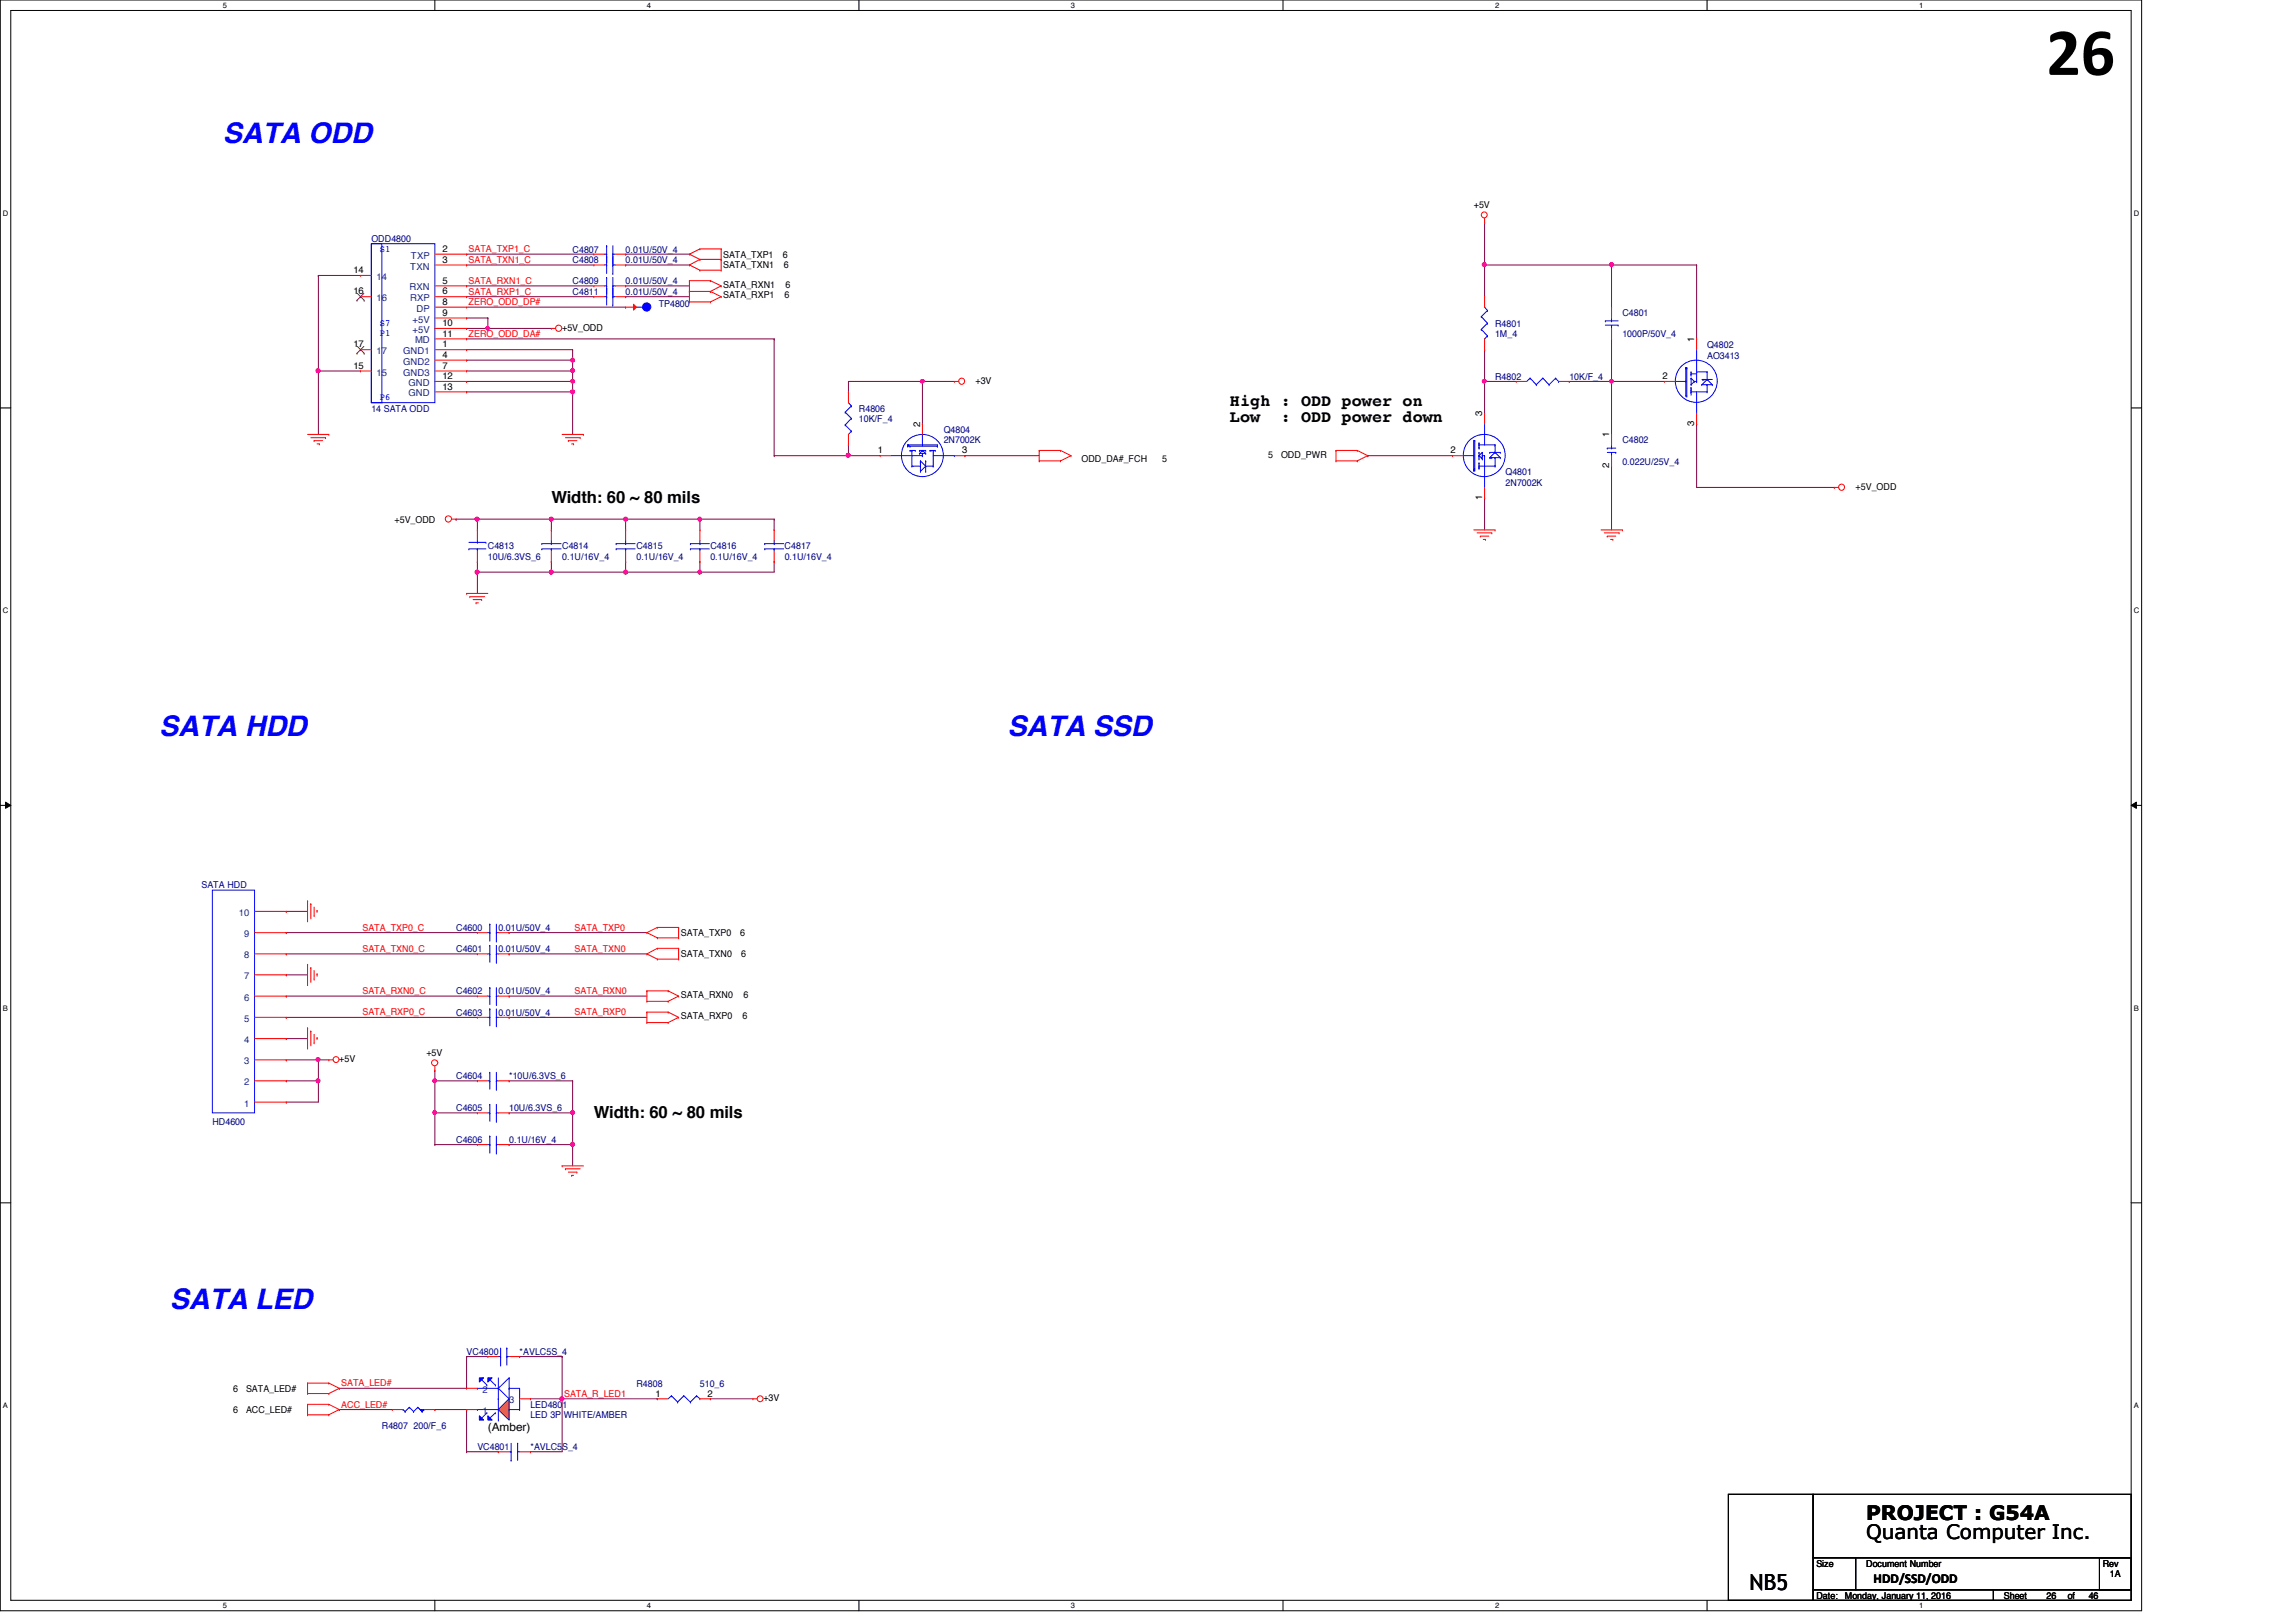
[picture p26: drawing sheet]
<svg xmlns="http://www.w3.org/2000/svg" width="297mm" height="210mm" viewBox="0 0 297 210" stroke-linecap="round" stroke-linejoin="round" font-family="sans-serif">
<defs><g id="words">
<text font-size="8.8" x="264.7" y="9.7">26</text>
<g font-size="3.7" fill="#00f">
<text x="28.8" y="18.5">SATA ODD</text>
<text x="20.6" y="95.2">SATA HDD</text>
<text x="130.3" y="95.2">SATA SSD</text>
<text x="22" y="169.3">SATA LED</text>
</g>
<text font-size="2.9" x="226.4" y="205.8">NB5</text>
<g font-size="2.6">
<text x="241.4" y="196.6">PROJECT : G54A</text>
<text x="241.4" y="199.1">Quanta Computer Inc.</text>
</g>
<g font-size="2.2">
<text x="159.1" y="52.5">High : ODD power on</text>
<text x="159.1" y="54.7">Low</text>
<text x="165.7" y="54.7">: ODD power down</text>
<text x="71.3" y="65.1">Width: 60 ~ 80 mils</text>
<text x="76.8" y="144.7">Width: 60 ~ 80 mils</text>
</g>
<text font-size="1.8" x="242.4" y="204.8">HDD/SSD/ODD</text>
<text font-size="1.5" x="63.1" y="185.1">(Amber)</text>
<g font-size="1.2">
<text x="190.7" y="26.9">+5V</text>
<text x="45.7" y="35.3">14</text>
<text x="57.2" y="32.6">2</text>
<text x="57.2" y="34">3</text>
<text x="93.6" y="33.4">SATA_TXP1</text>
<text x="93.6" y="34.7">SATA_TXN1</text>
<text x="101.3" y="33.4">6</text>
<text x="101.4" y="34.7">6</text>
<text x="45.7" y="38.1">16</text>
<text x="57.2" y="36.7">5</text>
<text x="57.2" y="38.1">6</text>
<text x="57.2" y="39.5">8</text>
<text x="57.2" y="40.9">9</text>
<text x="93.6" y="37.2">SATA_RXN1</text>
<text x="93.6" y="38.6">SATA_RXP1</text>
<text x="101.5" y="38.6">6</text>
<text x="101.6" y="37.2">6</text>
<text x="45.7" y="47.7">15</text>
<text x="45.7" y="45">17</text>
<text x="57.2" y="43.6">11</text>
<text x="57.2" y="45">1</text>
<text x="57.2" y="46.3">4</text>
<text x="57.2" y="47.7">7</text>
<text x="57.2" y="42.2">10</text>
<text x="72.7" y="42.8">+5V_ODD</text>
<text x="219.2" y="44.3" transform="rotate(-90 219.2 44.3)">1</text>
<text x="57.2" y="49.1">12</text>
<text x="57.2" y="50.4">13</text>
<text x="126.2" y="49.7">+3V</text>
<text x="191.8" y="53.9" transform="rotate(-90 191.8 53.9)">3</text>
<text x="215.1" y="49.1">2</text>
<text x="113.6" y="58.7">1</text>
<text x="119" y="55.2" transform="rotate(-90 119 55.2)">2</text>
<text x="124.5" y="58.7">3</text>
<text x="139.9" y="59.8">ODD_DA#_FCH</text>
<text x="150.4" y="59.8">5</text>
<text x="164.1" y="59.3">5</text>
<text x="165.7" y="59.3">ODD_PWR</text>
<text x="187.7" y="58.7">2</text>
<text x="208.2" y="56.6" transform="rotate(-90 208.2 56.6)">1</text>
<text x="219.2" y="55.1" transform="rotate(-90 219.2 55.1)">3</text>
<text x="191.8" y="64.7" transform="rotate(-90 191.8 64.7)">1</text>
<text x="208.2" y="60.6" transform="rotate(-90 208.2 60.6)">2</text>
<text x="240.1" y="63.4">+5V_ODD</text>
<text x="51.1" y="67.6">+5V_ODD</text>
<text x="88.1" y="123.9">SATA_TXN0</text>
<text x="88.1" y="121.2">SATA_TXP0</text>
<text x="95.8" y="121.2">6</text>
<text x="95.9" y="123.9">6</text>
<text x="88.1" y="129.1">SATA_RXN0</text>
<text x="88.1" y="131.8">SATA_RXP0</text>
<text x="96.1" y="131.8">6</text>
<text x="96.2" y="129.1">6</text>
<text x="43.9" y="137.5">+5V</text>
<text x="55.2" y="136.7">+5V</text>
<text x="30.2" y="180.1">6</text>
<text x="30.2" y="182.9">6</text>
<text x="31.8" y="180.1">SATA_LED#</text>
<text x="31.8" y="182.9">ACC_LED#</text>
<text x="84.8" y="180.7">1</text>
<text x="91.5" y="180.7">2</text>
<text x="98.8" y="181.4">+3V</text>
<text x="235" y="202.7">Size</text>
<text x="241.4" y="202.7">Document Number</text>
<text x="272" y="202.7">Rev</text>
<text x="235" y="206.9">Date:</text>
<text x="238.7" y="206.9">Monday, January 11, 2016</text>
<text x="259.3" y="206.9">Sheet</text>
<text x="264.8" y="206.9">26</text>
<text x="267.5" y="206.9">of</text>
<text x="270.2" y="206.9">46</text>
<text x="273" y="204.1">1A</text>
</g>
<g font-size="1.2" fill="#000080">
<text x="48" y="31.3">ODD4800</text>
<text x="74.1" y="32.7">C4807</text>
<text x="74.1" y="34">C4808</text>
<text x="80.9" y="32.7">0.01U/50V_4</text>
<text x="80.9" y="34">0.01U/50V_4</text>
<text x="74.1" y="38.1">C4811</text>
<text x="74.1" y="36.8">C4809</text>
<text x="80.9" y="38.1">0.01U/50V_4</text>
<text x="80.9" y="36.8">0.01U/50V_4</text>
<text x="85.2" y="39.8">TP4800</text>
<text x="209.9" y="40.9">C4801</text>
<text x="193.4" y="42.3">R4801</text>
<text x="193.4" y="43.6">1M_4</text>
<text x="209.9" y="43.6">1000P/50V_4</text>
<text x="220.8" y="45">Q4802</text>
<text x="220.9" y="46.4">AO3413</text>
<text x="48" y="53.3">14 SATA ODD</text>
<text x="111.1" y="53.3">R4806</text>
<text x="193.4" y="49.1">R4802</text>
<text x="203" y="49.1">10K/F_4</text>
<text x="111.1" y="54.6">10K/F_4</text>
<text x="122.1" y="56">Q4804</text>
<text x="122.1" y="57.4">2N7002K</text>
<text x="209.9" y="57.4">C4802</text>
<text x="194.8" y="61.5">Q4801</text>
<text x="194.8" y="62.9">2N7002K</text>
<text x="209.9" y="60.1">0.022U/25V_4</text>
<text x="63.1" y="71.1">C4813</text>
<text x="72.7" y="71.1">C4814</text>
<text x="82.3" y="71.1">C4815</text>
<text x="91.9" y="71.1">C4816</text>
<text x="101.5" y="71.1">C4817</text>
<text x="63.1" y="72.4">10U/6.3VS_6</text>
<text x="72.7" y="72.4">0.1U/16V_4</text>
<text x="82.3" y="72.4">0.1U/16V_4</text>
<text x="91.9" y="72.4">0.1U/16V_4</text>
<text x="101.5" y="72.4">0.1U/16V_4</text>
<text x="26.1" y="115">SATA HDD</text>
<text x="59" y="123.2">C4601</text>
<text x="59" y="120.4">C4600</text>
<text x="64.5" y="123.2">0.01U/50V_4</text>
<text x="64.5" y="120.4">0.01U/50V_4</text>
<text x="59" y="128.7">C4602</text>
<text x="59" y="131.4">C4603</text>
<text x="64.5" y="128.7">0.01U/50V_4</text>
<text x="64.5" y="131.4">0.01U/50V_4</text>
<text x="59" y="139.7">C4604</text>
<text x="59" y="143.8">C4605</text>
<text x="65.9" y="139.7">*10U/6.3VS_6</text>
<text x="65.9" y="143.8">10U/6.3VS_6</text>
<text x="27.5" y="145.5">HD4600</text>
<text x="59" y="147.9">C4606</text>
<text x="65.9" y="147.9">0.1U/16V_4</text>
<text x="60.4" y="175.3">VC4800</text>
<text x="67.2" y="175.3">*AVLC5S_4</text>
<text x="82.3" y="179.5">R4808</text>
<text x="90.6" y="179.5">510_6</text>
<text x="49.4" y="184.9">R4807 200/F_6</text>
<text x="68.6" y="182.2">LED4801</text>
<text x="68.6" y="183.6">LED 3P WHITE/AMBER</text>
<text x="61.8" y="187.7">VC4801</text>
<text x="68.6" y="187.7">*AVLC5S_4</text>
</g>
<g font-size="1.2" fill="#00f">
<text x="49.1" y="32.6">S1</text>
<text x="49.1" y="42.2">S7</text>
<text x="49.1" y="43.5">P1</text>
<text x="49.1" y="51.7">P6</text>
</g>
<g font-size="1.2" fill="#004080">
<text x="53.1" y="34.9">TXN</text>
<text x="53.2" y="33.5">TXP</text>
<text x="48.7" y="36.2">1</text>
<text x="48.7" y="39">1</text>
<text x="49.4" y="36.2">4</text>
<text x="49.4" y="39">6</text>
<text x="53" y="37.6">RXN</text>
<text x="53.1" y="39">RXP</text>
<text x="53.4" y="41.7">+5V</text>
<text x="53.9" y="40.3">DP</text>
<text x="48.7" y="45.8">1</text>
<text x="49.4" y="45.8">7</text>
<text x="52.2" y="45.8">GND1</text>
<text x="52.2" y="47.2">GND2</text>
<text x="53.4" y="43.1">+5V</text>
<text x="53.7" y="44.4">MD</text>
<text x="48.7" y="48.6">1</text>
<text x="49.4" y="48.6">5</text>
<text x="52.2" y="48.6">GND3</text>
<text x="52.8" y="50">GND</text>
<text x="52.8" y="51.3">GND</text>
<text x="30.9" y="118.5">10</text>
<text x="31.6" y="124">8</text>
<text x="31.6" y="121.3">9</text>
<text x="31.6" y="129.5">6</text>
<text x="31.6" y="126.7">7</text>
<text x="31.6" y="137.8">3</text>
<text x="31.6" y="135">4</text>
<text x="31.6" y="132.2">5</text>
<text x="31.6" y="143.2">1</text>
<text x="31.6" y="140.5">2</text>
<text x="62.4" y="180.3">2</text>
<text x="62.4" y="183">1</text>
<text x="65.9" y="181.6">3</text>
</g>
<g font-size="1.2" fill="#f00">
<text x="60.6" y="32.6">SATA_TXP1_C</text>
<text x="60.6" y="34">SATA_TXN1_C</text>
<text x="60.6" y="38.1">SATA_RXP1_C</text>
<text x="60.6" y="36.7">SATA_RXN1_C</text>
<text x="60.6" y="39.5">ZERO_ODD_DP#</text>
<text x="60.6" y="43.6">ZERO_ODD_DA#</text>
<text x="46.9" y="120.4">SATA_TXP0_C</text>
<text x="46.9" y="123.2">SATA_TXN0_C</text>
<text x="74.3" y="120.4">SATA_TXP0</text>
<text x="74.3" y="123.2">SATA_TXN0</text>
<text x="46.9" y="131.4">SATA_RXP0_C</text>
<text x="46.9" y="128.7">SATA_RXN0_C</text>
<text x="74.3" y="128.7">SATA_RXN0</text>
<text x="74.3" y="131.4">SATA_RXP0</text>
<text x="44.2" y="179.4">SATA_LED#</text>
<text x="44.2" y="182.2">ACC_LED#</text>
<text x="73" y="180.8">SATA_R_LED1</text>
</g>
<g font-size="1">
<text x="28.8" y="1">5</text>
<text x="83.7" y="1">4</text>
<text x="138.6" y="1">3</text>
<text x="193.4" y="1">2</text>
<text x="248.3" y="1">1</text>
<text x=".4" y="27.9">D</text>
<text x="276.1" y="27.9">D</text>
<text x=".4" y="79.4">C</text>
<text x="276.1" y="79.4">C</text>
<text x=".4" y="130.8">B</text>
<text x="276.1" y="130.8">B</text>
<text x=".4" y="182.2">A</text>
<text x="276.1" y="182.2">A</text>
<text x="28.8" y="208.1">5</text>
<text x="83.7" y="208.1">4</text>
<text x="138.6" y="208.1">3</text>
<text x="193.4" y="208.1">2</text>
<text x="248.3" y="208.1">1</text>
</g>
</g></defs>
<path d="M0 0h277.1v208.4h-277.1zM1.4 1.4h274.3v205.7h-274.3z" fill="none" stroke="#000" stroke-width=".13"/>
<g fill="#fff">
<path d="M28.8 .1h.6v1.1h-.6z"/>
<path d="M28.8 207.2h.6v1.1h-.6z"/>
</g>
<path d="M56.3 0v1.4M56.3 207.1v1.3" fill="none" stroke="#000" stroke-width=".13"/>
<g fill="#fff">
<path d="M83.7 .1h.5v1.1h-.5z"/>
<path d="M83.7 207.2h.5v1.1h-.5z"/>
</g>
<path d="M111.1 0v1.4M111.1 207.1v1.3" fill="none" stroke="#000" stroke-width=".13"/>
<g fill="#fff">
<path d="M138.6 .1h.5v1.1h-.5z"/>
<path d="M138.6 207.2h.5v1.1h-.5z"/>
</g>
<path d="M166 0v1.4M166 207.1v1.3" fill="none" stroke="#000" stroke-width=".13"/>
<g fill="#fff">
<path d="M193.4 .1h.6v1.1h-.6z"/>
<path d="M193.4 207.2h.6v1.1h-.6z"/>
</g>
<path d="M220.8 0v1.4M220.8 207.1v1.3" fill="none" stroke="#000" stroke-width=".13"/>
<g fill="#fff">
<path d="M248.3 .1h.5v1.1h-.5z"/>
<path d="M248.3 207.2h.5v1.1h-.5z"/>
<path d="M.4 27.1h.7v1.1h-.7z"/>
<path d="M276.1 27.1h.7v1.1h-.7z"/>
<path d="M.4 78.5h.7v1.1h-.7z"/>
<path d="M276.1 78.5h.7v1.1h-.7z"/>
</g>
<path d="M0 52.8h1.4M275.7 52.8h1.4" fill="none" stroke="#000" stroke-width=".13"/>
<g fill="#fff">
<path d="M.4 129.9h.6v1.1h-.6z"/>
<path d="M276.1 129.9h.6v1.1h-.6z"/>
</g>
<path d="M0 104.2h1.4M.7 103.8l.7 .4-.7 .4zM275.7 104.2h1.4M275.7 104.2l.7-.4v.8z" fill="none" stroke="#000" stroke-width=".13"/>
<path d="M.7 103.8l.7 .4-.7 .4zM275.7 104.2l.7-.4v.8z" fill="#000"/>
<g fill="#fff">
<path d="M.4 181.4h.6v1.1h-.6z"/>
<path d="M276.1 181.4h.6v1.1h-.6z"/>
</g>
<path d="M0 155.7h1.4M275.7 155.7h1.4" fill="none" stroke="#000" stroke-width=".13"/>
<path d="M65.9 181v2.8l-1.4-1.4z" fill-rule="evenodd" fill="#ff8000"/>
<path d="M64.5 182.4l1.4-1.4v2.8z" fill="none" stroke="#ff8000" stroke-width=".13"/>
<path d="M60.4 32.9h.1M60.4 34.3h.1M60.4 32.9h16.4M60.4 34.3h16.4M80.9 32.9h8.3M80.9 32.9h.1M60.4 48h.1M60.4 48h13.7M74.1 49.4h.1M74.1 49.4v1.3" fill="none" stroke="#800040" stroke-width=".13"/>
<circle cx="74.1" cy="48" r=".26" fill="#f0f"/>
<circle cx="74.1" cy="48" r=".26" fill="none" stroke="#f0f" stroke-width=".13"/>
<path d="M74.1 50.7h.1M74.1 50.7v5.5" fill="none" stroke="#800040" stroke-width=".13"/>
<circle cx="74.1" cy="50.7" r=".26" fill="#f0f"/>
<circle cx="74.1" cy="50.7" r=".26" fill="none" stroke="#f0f" stroke-width=".13"/>
<g fill="none" stroke="#800040" stroke-width=".13">
<path d="M60.4 38.4h.1M60.4 37h.1M60.4 37h16.4M60.4 38.4h16.4M80.9 37h8.3M80.9 34.3h8.3M80.9 38.4h8.3M80.9 37h.1M80.9 34.3h.1M80.9 38.4h.1M60.4 43.9h.1M60.4 50.7h.1"/>
<path d="M60.4 49.4h.1M60.4 43.9h39.8M60.4 50.7h13.7M74.1 48h.1M74.1 48v1.4h-13.7"/>
</g>
<circle cx="74.1" cy="49.3" r=".25" fill="#f0f"/>
<circle cx="74.1" cy="49.3" r=".25" fill="none" stroke="#f0f" stroke-width=".13"/>
<path d="M60.4 39.8h20.5M80.9 39.8h.1M63.1 42.5h8.2M63.1 42.5h.1M74.1 45.3h.1M74.1 45.3v1.3" fill="none" stroke="#800040" stroke-width=".13"/>
<path d="M62.9 42.3h.3l.1 .2-.1 .1-.1 .1-.2-.1z" fill-rule="evenodd" fill="#f0f"/>
<path d="M62.9 42.3h.3l.1 .2-.1 .1-.1 .1-.2-.1z" fill="none" stroke="#f0f" stroke-width=".13"/>
<path d="M60.4 42.5h.1M60.4 41.1h.1M60.4 45.3h.1M60.4 46.6h.1M60.4 41.1h2.7M60.4 45.3h13.7M60.4 46.6h13.7M63.1 41.1h.1M63.1 41.1v1.4h-2.7" fill="none" stroke="#800040" stroke-width=".13"/>
<circle cx="74.1" cy="46.6" r=".26" fill="#f0f"/>
<circle cx="74.1" cy="46.6" r=".26" fill="none" stroke="#f0f" stroke-width=".13"/>
<path d="M41.2 35.6h.1M41.2 35.6v20.6M41.2 35.6h5.4M41.2 48h.1M41.2 48h5.4M74.1 46.6h.1M74.1 46.6v1.4" fill="none" stroke="#800040" stroke-width=".13"/>
<circle cx="41.1" cy="48" r=".26" fill="#f0f"/>
<circle cx="41.1" cy="48" r=".26" fill="none" stroke="#f0f" stroke-width=".13"/>
<path d="M59 67.2h.1M59 67.2h2.8M61.8 67.2h.1M61.8 67.2v1.4M80.9 74h.1M80.9 74h9.6" fill="none" stroke="#800040" stroke-width=".13"/>
<path d="M90.4 73.9l.1-.1 .2 .1v.3l-.2 .1-.1-.1z" fill-rule="evenodd" fill="#f0f"/>
<path d="M90.4 73.9l.1-.1 .2 .1v.3l-.2 .1-.1-.1z" fill="none" stroke="#f0f" stroke-width=".13"/>
<circle cx="80.9" cy="74" r=".26" fill="#f0f"/>
<circle cx="80.9" cy="74" r=".26" fill="none" stroke="#f0f" stroke-width=".13"/>
<path d="M80.9 67.2h.1M80.9 67.2h9.6" fill="none" stroke="#800040" stroke-width=".13"/>
<path d="M90.4 67l.1-.1 .2 .1v.4h-.2h-.1z" fill-rule="evenodd" fill="#f0f"/>
<path d="M90.4 67l.1-.1 .2 .1v.4h-.2h-.1z" fill="none" stroke="#f0f" stroke-width=".13"/>
<circle cx="80.9" cy="67.2" r=".26" fill="#f0f"/>
<circle cx="80.9" cy="67.2" r=".26" fill="none" stroke="#f0f" stroke-width=".13"/>
<g fill="none" stroke="#800040" stroke-width=".13">
<path d="M61.8 72.7h.1M61.8 74h.1M61.8 72.7v1.3M71.3 67.2h.1M71.3 72.7h.1M71.3 67.2v1.4M71.3 72.7v1.3h-9.5M71.3 67.2h9.6M80.9 67.2h.1M80.9 72.7h.1M80.9 67.2v1.4M80.9 72.7v1.3"/>
<path d="M90.5 74h9.7M90.5 67.2h9.7M90.5 72.7h.1M90.5 67.2h.1M90.5 74h.1M90.5 67.2v1.4M90.5 72.7v1.3M100.2 67.2h.1M100.2 67.2v1.4"/>
</g>
<circle cx="71.3" cy="74" r=".26" fill="#f0f"/>
<circle cx="71.3" cy="74" r=".26" fill="none" stroke="#f0f" stroke-width=".13"/>
<circle cx="61.7" cy="74" r=".26" fill="#f0f"/>
<circle cx="61.7" cy="74" r=".26" fill="none" stroke="#f0f" stroke-width=".13"/>
<path d="M61.8 67.2h9.5M61.8 74h.1M61.8 67.2h.1M61.8 74v2.8M71.3 74h.1M71.3 74h9.6M100.2 72.7h.1M100.2 72.7v1.3" fill="none" stroke="#800040" stroke-width=".13"/>
<circle cx="71.3" cy="67.2" r=".26" fill="#f0f"/>
<circle cx="71.3" cy="67.2" r=".26" fill="none" stroke="#f0f" stroke-width=".13"/>
<circle cx="61.7" cy="67.2" r=".26" fill="#f0f"/>
<circle cx="61.7" cy="67.2" r=".26" fill="none" stroke="#f0f" stroke-width=".13"/>
<path d="M41.2 137.2h.1M41.2 137.2h1.3M56.3 144h.1M56.3 144v4.1M74.1 144h.1M74.1 144v4.1" fill="none" stroke="#800040" stroke-width=".13"/>
<path d="M56.1 143.8l.1-.1 .2 .1v.4h-.2h-.1z" fill-rule="evenodd" fill="#f0f"/>
<path d="M56.1 143.8l.1-.1 .2 .1v.4h-.2h-.1z" fill="none" stroke="#f0f" stroke-width=".13"/>
<path d="M65.9 144h8.2M65.9 144h.1" fill="none" stroke="#800040" stroke-width=".13"/>
<circle cx="74.1" cy="144" r=".26" fill="#f0f"/>
<circle cx="74.1" cy="144" r=".26" fill="none" stroke="#f0f" stroke-width=".13"/>
<path d="M56.3 139.9h.1M56.3 139.9h5.5M65.9 139.9h8.2M65.9 139.9h.1M74.1 139.9h.1M74.1 139.9v4.1M56.3 144h.1M56.3 144h5.5" fill="none" stroke="#800040" stroke-width=".13"/>
<path d="M56.1 139.7l.1-.1 .2 .1v.3l-.2 .1-.1-.1z" fill-rule="evenodd" fill="#f0f"/>
<path d="M56.1 139.7l.1-.1 .2 .1v.3l-.2 .1-.1-.1z" fill="none" stroke="#f0f" stroke-width=".13"/>
<path d="M65.9 148.1h8.2M65.9 148.1h.1" fill="none" stroke="#800040" stroke-width=".13"/>
<circle cx="74.1" cy="148.1" r=".26" fill="#f0f"/>
<circle cx="74.1" cy="148.1" r=".26" fill="none" stroke="#f0f" stroke-width=".13"/>
<path d="M37 137.2h.1M37 137.2h4.2M56.3 138.5h.1M56.3 138.5v1.4M56.3 148.1h.1M56.3 148.1h5.5" fill="none" stroke="#800040" stroke-width=".13"/>
<circle cx="41.1" cy="137.1" r=".26" fill="#f0f"/>
<circle cx="41.1" cy="137.1" r=".26" fill="none" stroke="#f0f" stroke-width=".13"/>
<path d="M37 139.9h.1M37 139.9h4.2M41.2 139.9h.1M41.2 139.9v2.7h-4.2M37 142.6h.1" fill="none" stroke="#800040" stroke-width=".13"/>
<circle cx="41.1" cy="139.9" r=".26" fill="#f0f"/>
<circle cx="41.1" cy="139.9" r=".26" fill="none" stroke="#f0f" stroke-width=".13"/>
<g fill="none" stroke="#800040" stroke-width=".13">
<path d="M109.8 49.4h13.7M109.8 57.6h.1M109.8 49.4h.1M109.8 57.6v1.4M119.3 49.4h.1M119.3 49.4v5.5M37 117.9h.1M37 117.9h2.8M37 134.4h.1M37 126.2h.1M37 131.7h.1M37 120.7h.1"/>
<path d="M37 123.4h.1M37 128.9h.1M37 134.4h2.8M37 126.2h2.8M37 131.7h24.8M37 120.7h24.8M37 123.4h24.8M37 128.9h24.8M41.2 137.2h.1M41.2 137.2v2.7M56.3 139.9h.1M56.3 139.9v4.1"/>
<path d="M74.1 148.1h.1M74.1 148.1v2.8"/>
</g>
<circle cx="119.3" cy="49.3" r=".25" fill="#f0f"/>
<circle cx="119.3" cy="49.3" r=".25" fill="none" stroke="#f0f" stroke-width=".13"/>
<path d="M100.2 59h13.7M100.2 43.9h.1M100.2 59h.1M100.2 43.9v15.1M109.8 59h.1M124.8 59h.1M124.8 59h9.6" fill="none" stroke="#800040" stroke-width=".13"/>
<circle cx="109.7" cy="58.9" r=".26" fill="#f0f"/>
<circle cx="109.7" cy="58.9" r=".26" fill="none" stroke="#f0f" stroke-width=".13"/>
<path d="M208.5 34.3h.1M208.5 34.3h11M219.5 63.1h17.8M237.3 63.1h.1" fill="none" stroke="#800040" stroke-width=".13"/>
<circle cx="208.5" cy="34.2" r=".26" fill="#f0f"/>
<circle cx="208.5" cy="34.2" r=".26" fill="none" stroke="#f0f" stroke-width=".13"/>
<path d="M203 49.4h.1M203 49.4h12.3M208.5 49.4h.1M208.5 49.4v6.8M208.5 60.3h.1M208.5 60.3v8.3" fill="none" stroke="#800040" stroke-width=".13"/>
<circle cx="208.5" cy="49.3" r=".25" fill="#f0f"/>
<circle cx="208.5" cy="49.3" r=".25" fill="none" stroke="#f0f" stroke-width=".13"/>
<path d="M192.1 34.3h16.4M192.1 34.3h.1" fill="none" stroke="#800040" stroke-width=".13"/>
<circle cx="192" cy="34.2" r=".26" fill="#f0f"/>
<circle cx="192" cy="34.2" r=".26" fill="none" stroke="#f0f" stroke-width=".13"/>
<g fill="none" stroke="#800040" stroke-width=".13">
<path d="M192.1 28.8h.1M192.1 34.3h.1M192.1 28.8v9.6M208.5 34.3h.1M208.5 34.3v5.5M219.5 34.3h.1M219.5 34.3v9.6M192.1 49.4h4.1M192.1 45.3h.1M192.1 49.4h.1M192.1 45.3v8.2M208.5 43.9h.1"/>
<path d="M208.5 43.9v5.5M219.5 54.9h.1M219.5 54.9v8.2"/>
</g>
<circle cx="192" cy="49.3" r=".25" fill="#f0f"/>
<circle cx="192" cy="49.3" r=".25" fill="none" stroke="#f0f" stroke-width=".13"/>
<g fill="none" stroke="#800040" stroke-width=".13">
<path d="M176.9 59h.1M176.9 59h11M192.1 64.4h.1M192.1 64.4v4.2M43.9 179.7h.1M60.4 175.6h.1M60.4 175.6v4.1h-16.5M60.4 175.6h2.7M67.2 175.6h.1M67.2 175.6h5.5M72.7 175.6h.1M72.7 175.6v5.4"/>
<path d="M43.9 182.4h.1M43.9 182.4h6.9M56.3 182.4h4.1M56.3 182.4h.1M68.6 181h16.4M68.6 181h.1M85 181h.1"/>
</g>
<circle cx="72.7" cy="181" r=".26" fill="#f0f"/>
<circle cx="72.7" cy="181" r=".26" fill="none" stroke="#f0f" stroke-width=".13"/>
<g fill="none" stroke="#800040" stroke-width=".13">
<path d="M109.8 50.7h.1M109.8 49.4v1.3M65.9 120.7h17.8M65.9 123.4h17.8M65.9 128.9h17.8M65.9 131.7h17.8M65.9 120.7h.1M65.9 123.4h.1M65.9 128.9h.1M65.9 131.7h.1M60.4 187.9h4.1M60.4 182.4h.1"/>
<path d="M60.4 187.9h.1M60.4 182.4v5.5M68.6 187.9h.1M72.7 181h.1M72.7 181v6.9h-4.1M91.9 181h.1M91.9 181h5.5"/>
</g>
<g fill="none" stroke="#f00" stroke-width=".13">
<path d="M89.2 32.9h.1M89.2 34.3h.1M89.2 36.3h.1M89.2 37.7h.1M89.2 39.1h.1M89.2 37.7h2.7M89.2 36.3v2.8M89.2 39.1h2.7M89.2 36.3h2.7M89.2 32.9l1.3 .7M89.2 34.3l1.3 .7M90.5 33.6h2.8"/>
<path d="M90.5 35h2.8M90.5 32.2l-1.3 .7M90.5 33.6l-1.3 .7M90.5 32.2h.1M90.5 33.6h.1M90.5 35h.1M90.5 32.2h2.8M91.9 36.3l1.4 .7M91.9 37.7l1.4 .7M91.9 37.7h.1M91.9 36.3h.1M91.9 39.1h.1"/>
<path d="M93.3 32.2h.1M93.3 33.6h.1M93.3 35h.1M93.3 37h.1M93.3 38.4h.1M93.3 32.2v2.8M93.3 37l-1.4 .7M93.3 38.4l-1.4 .7M192.1 28.8h.1M192.1 28.2v.6M39.8 56.2h2.7M40.2 56.6h1.9"/>
<path d="M40.6 57h.1M40.6 57h1.1M41 57.4h.3M41.3 57.4h.1M42.1 56.6h.1M42.5 56.2h.1M71.3 42.5h.6M71.3 42.5h.1M72.7 56.2h2.8M73.1 56.6h2M73.5 57h1.1M73.5 57h.1"/>
<path d="M74 57.4h.2M74.2 57.4h.1M75.1 56.6h.1M75.5 56.2h.1M123.5 49.4h.5M123.5 49.4h.1M134.4 58.3h2.8M134.4 58.3h.1M134.4 59.6h.1M134.4 59.6h2.8M134.4 58.3v1.3M137.2 58.3l1.4 .7"/>
<path d="M137.2 59.6h.1M137.2 58.3h.1M138.6 59h.1M138.6 59l-1.4 .6M172.8 59.6h2.8M172.8 59.6h.1M172.8 58.3h.1M172.8 58.3h2.8M172.8 58.3v1.3M175.6 59.6h.1M175.6 58.3h.1M175.6 58.3l1.3 .7"/>
<path d="M176.9 59h.1M176.9 59l-1.3 .6M58.5 67.2h.5M59 67.2h.1M60.4 76.8h.1M60.4 76.8h2.7M60.8 77.2h.1M60.8 77.2h1.9M61.2 77.6h1.1M61.6 78h.1M61.6 78h.3M62.3 77.6h.1"/>
<path d="M190.7 68.6h2.7M191.1 69h1.9M191.5 69.4h1.1M191.5 69.4h.1M191.9 69.8h.3M192.2 69.8h.1M193 69h.1M193.4 68.6h.1M207.1 68.6h2.8M207.6 69h1.9M207.9 69.4h1.1M207.9 69.4h.1"/>
<path d="M208.4 69.8h.3M208.7 69.8h.1M209.5 69h.1M209.9 68.6h.1M237.3 63.1h.6M237.3 63.1h.1M39.8 116.6h.1M39.8 116.6v2.7M40.2 117h.1M40.2 117v1.9M40.6 118.5h.1M40.6 117.4v1.1"/>
<path d="M41 117.8h.1M41 117.8v.3M39.8 133h.1M39.8 124.8h.1M39.8 124.8v2.8M39.8 133v2.8M40.2 133.4h.1M40.2 125.2h.1M40.2 125.2v1.9M40.2 133.4v1.9M40.6 135h.1M40.6 126.7h.1"/>
<path d="M40.6 125.6v1.1M40.6 133.9v1.1M41 134.3h.1M41 126h.1M41 126v.3M41 134.3v.2M42.5 137.2h.6M42.5 137.2h.1M56.3 138.5h.1M56.3 138v.5M83.7 123.4h.1M83.7 120.7h.1"/>
<path d="M83.7 128.2h.1M83.7 129.6h.1M83.7 131h.1M83.7 132.3h.1M83.7 129.6h2.7M83.7 128.2v1.4M83.7 131v1.3M83.7 132.3h2.7M83.7 128.2h2.7M83.7 131h2.7M83.7 123.4l1.3 .7M83.7 120.7l1.3 .7"/>
<path d="M85 122.7l-1.3 .7M85 120l-1.3 .7M85 122.7h.1M85 124.1h.1M85 120h.1M85 121.4h.1M85 122.7h2.8M85 120h2.8M85 124.1h2.8M85 121.4h2.8M86.4 129.6h.1M86.4 128.2h.1"/>
<path d="M86.4 132.3h.1M86.4 131h.1M86.4 128.2l1.4 .7M86.4 131l1.4 .7M87.8 128.9l-1.4 .7M87.8 131.7l-1.4 .6M87.8 122.7h.1M87.8 124.1h.1M87.8 120h.1M87.8 121.4h.1M87.8 128.9h.1M87.8 131.7h.1"/>
<path d="M87.8 120v1.4M87.8 122.7v1.4M72.7 150.9h2.8M72.7 150.9h.1M73.1 151.3h2M73.1 151.3h.1M73.5 151.7h1.1M74 152.1h.1M74 152.1h.2M74.6 151.7h.1M39.8 179h.1M39.8 179h2.7"/>
<path d="M39.8 179v1.3M42.5 179h.1M42.5 179l1.4 .7M43.9 179.7h.1M43.9 179.7l-1.4 .6M39.8 180.3h.1M39.8 183.1h.1M39.8 181.7h.1M39.8 181.7v1.4M39.8 181.7h2.7M39.8 180.3h2.7M39.8 183.1h2.7"/>
<path d="M42.5 180.3h.1M42.5 181.7h.1M42.5 183.1h.1M42.5 181.7l1.4 .7M43.9 182.4h.1M43.9 182.4l-1.4 .7M97.4 181h.6M97.4 181h.1"/>
<circle cx="192" cy="27.8" r=".38"/>
<circle cx="72.3" cy="42.5" r=".4"/>
<circle cx="124.4" cy="49.3" r=".39"/>
<circle cx="58" cy="67.2" r=".4"/>
<circle cx="238.2" cy="63.1" r=".39"/>
<circle cx="43.5" cy="137.1" r=".38"/>
<circle cx="56.2" cy="137.5" r=".39"/>
<circle cx="98.3" cy="181" r=".38"/>
</g>
<path d="M223.6 193.4h11v13.7h-11zM234.6 193.4h41.1v8.2h-41.1zM234.6 201.6h5.5v4.1h-5.5zM234.6 205.7h23.3v1.4h-23.3zM240.1 201.6h35.6v4.1h-35.6zM257.9 205.7h17.8v1.4h-17.8zM271.6 201.6h4.1v4.1h-4.1z" fill="none" stroke="#000" stroke-width=".13"/>
<circle cx="83.7" cy="39.7" r=".54" fill="#00f"/>
<g fill="none" stroke="#00f" stroke-width=".13">
<path d="M82.3 39.8h.8M83.1 39.8h.1"/>
<circle cx="83.7" cy="39.7" r=".54"/>
</g>
<path d="M82 39.4l.3 .4-.3 .3z" fill="#f00"/>
<g fill="none" stroke="#f00" stroke-width=".13">
<path d="M76.8 38.4h1.4M76.8 37h1.4M76.8 38.4h.1M76.8 37h.1M79.6 38.4h1.3M79.6 37h1.3M80.9 39.8h1.4M80.9 39.8h.1M80.9 38.4h.1M80.9 37h.1M82 39.4l.3 .4-.3 .3zM192.1 38.4h.1"/>
<path d="M192.1 38.4v1.4M113.9 59h1.3M113.9 59h.1M119.3 54.9h.1M119.3 54.9v1.3M123.5 59h1.3M124.8 59h.1M187.9 59h1.4M187.9 59h.1M192.1 53.5h.1M192.1 45.3h.1M192.1 43.9v1.4"/>
<path d="M192.1 53.5v1.4M196.2 49.4h.1M196.2 49.4h1.3M201.6 49.4h1.4M203 49.4h.1M215.3 49.4h1.4M215.3 49.4h.1M219.5 54.9h.1M219.5 43.9h.1M219.5 43.9v1.4M219.5 53.5v1.4M61.8 72.7h.1"/>
<path d="M61.8 68.6h.1M61.8 68.6v1.3M61.8 71.3v1.4M71.3 72.7h.1M71.3 68.6h.1M71.3 68.6v1.3M71.3 71.3v1.4M80.9 72.7h.1M80.9 68.6h.1M80.9 68.6v1.3M80.9 71.3v1.4M100.2 72.7h.1"/>
<path d="M100.2 68.6h.1M100.2 68.6v1.3M100.2 71.3v1.4M192.1 64.4h.1M192.1 63.1v1.3M61.8 123.4h1.3M61.8 128.9h1.3M61.8 120.7h1.3M61.8 123.4h.1M61.8 128.9h.1M61.8 120.7h.1M64.5 123.4h1.4"/>
<path d="M64.5 128.9h1.4M64.5 120.7h1.4M65.9 123.4h.1M65.9 128.9h.1M65.9 120.7h.1M61.8 148.1h1.3M61.8 148.1h.1M64.5 148.1h1.4M65.9 148.1h.1M64.5 187.9h.1M64.5 187.9h1.4M67.2 187.9h1.4"/>
<path d="M68.6 187.9h.1M85 181h1.4M85 181h.1M90.5 181h1.4M91.9 181h.1"/>
</g>
<g fill="none" stroke="#00f" stroke-width=".13">
<path d="M78.2 38.4h.3M78.2 37h.3M78.5 38.4h.1M78.5 37.3h.1M78.5 37h.1M78.5 35.9h.1M78.5 35.9v3.6M79.3 38.4h.3M79.3 37h.3M79.3 39.5h.1M79.3 38.4h.1M79.3 38.1h.1"/>
<path d="M79.3 37h.1M79.3 35.9v3.6M192.1 39.8l.3 .4M115.2 59h4.1M117.4 57.7h3.9M117.4 57.7h.1M117.4 57.6h.1M117.4 57.6h3.9v.1M117.4 57.6v.1M117.6 57.6h.1M117.7 57.7h.1M117.7 58.3h.1"/>
<path d="M117.7 58.3h.7M117.9 58.3h.1M118 58.3h.1M118 58.3v2M118.4 58.3h.1M119 58.7h.8M119 58.3h.8M119 58.7h.1M119 58.3h.1M119.1 59.6l.7 .7M119.1 59.8h.1M119.1 59.6h.1"/>
<path d="M119.1 59.9h.1M119.1 58.5h.1M119.1 59.6v1.4M119.3 59h.1M119.3 57.6h.1M119.3 58.3h.1M119.3 58.7h.1M119.3 56.2v1.4M119.3 58.7v.3M119.3 58.3l.5 .4M119.3 58.3l-.3 .4M119.8 58.7h.1"/>
<path d="M119.8 58.3h.1M119.8 59.6h.1M119.8 59.6v1.4M120.3 58.3h.1M120.3 58.3h.7M120.4 58.3h.1M120.7 58.3h.1M120.7 59h2.8M120.7 58.3v2M121 58.3h.1M121.3 57.7h.1M123.5 59h.1"/>
<path d="M189.3 59h1.4M190.7 59h.1M190.8 57h.1M190.8 57v3.9M190.8 57h-.1v3.9M191.3 57.6h.1M191.3 59h.1M191.3 58.5h.1M191.3 59.4h.1M191.3 59.9h.1M191.3 57.3h.1M191.3 57.9h.1"/>
<path d="M191.3 58h.1M191.3 57.3v.7M191.3 58.5v.9M191.3 59.9v.7M191.3 59l.3 .2M191.3 57.6h2.1M191.6 59.2l.2 .2M191.6 59.2h.1M191.6 41h.1M191.6 42.6h.1M191.6 41l.8 .8M191.6 42.6l.8 .9"/>
<path d="M191.8 59.4h.1M191.8 58.5h.1M191.8 59h.1M191.8 59h.3M191.8 58.5v.9M191.8 58.5l-.5 .5M192.1 59h.1M192.1 54.9h.1M192.1 43.9h.1M192.1 54.9v2.7M192.1 59v4.1M192.4 40.2h.1"/>
<path d="M192.4 41.8h.1M192.4 43.5h.1M192.4 40.2l-.8 .8M192.4 41.8l-.8 .8M192.4 43.5l-.3 .4M192.7 58.5h1.4M192.7 59.2h.1M192.7 58.5h.1M192.7 59.2h1.4M192.9 59.2h.1M193 59.2h.1M193.4 59.2h.1"/>
<path d="M193.4 57.6h.1M193.4 58.5h.1M193.4 57.6v.9M193.4 59.2v1.1M193.4 58.5l.7 .7M193.4 58.5l-.7 .7M194.1 59.2h.1M194.1 58.5h.1M197.9 48.9l-.4 .5M197.9 48.9h.1M197.9 48.9l.9 .9M198.8 49.8h.1"/>
<path d="M199.6 48.9l-.8 .9M199.6 48.9h.1M199.6 48.9l.8 .9M200.4 49.8h.1M201.2 48.9l-.8 .9M201.2 48.9h.1M201.2 48.9l.4 .5M201.6 49.4h.1M216.7 49.4h1.4M218.1 47.6h.1M218.1 49.4h.1M218.1 47.6v3.7h.1"/>
<path d="M218.2 51.3h.1M218.2 47.7h.1M218.2 47.6h.1M218.2 47.6v3.7M218.8 50.7h.1M218.8 50.5h.1M218.8 50.2h.1M218.8 48.4h.1M218.8 48.1h.1M218.8 48.9h.1M218.8 49.8h.1M218.8 48.1v.6"/>
<path d="M218.8 48.9v.9M218.8 50.2v.9M218.8 48.9l.4 .5M218.8 50.7h2M218.8 48.4h.7M219.2 49.4l-.4 .4M219.2 49.4h.1M219.2 49.4h.3M219.5 49.4h.1M219.5 53.5h.1M219.5 45.3v4.1M219.5 50.7v2.8"/>
<path d="M219.5 48.1h1.3M220.2 49.8h1.3M220.2 49.8h.1M220.2 49.1h1.3M220.3 49.1h.1M220.4 49.1h.1M220.8 48.1h.1M220.8 49.1h.1M220.8 50.7h.1M220.8 49.8h.1M220.8 48.1v1M220.8 49.8v.9"/>
<path d="M220.8 49.1l.7 .7M220.8 49.1l-.6 .7M221.5 49.8h.1M60.7 71h.1M60.7 70.2h2.2M60.7 71h2.2M61.8 71h.1M61.8 70.2h.1M61.8 69.9v.3M61.8 71v.3M62.9 70.2h.1M70.1 70.4h.1"/>
<path d="M70.1 71h.1M70.1 70.4h2.5M70.1 71h2.5M71.3 71h.1M71.3 70.4h.1M71.3 69.9v.5M71.3 71v.3M79.7 70.4h.1M79.7 71h.1M79.7 70.4h2.5M79.7 71h2.5M80.9 71h.1"/>
<path d="M80.9 70.4h.1M80.9 69.9v.5M80.9 71v.3M98.9 70.4h.1M98.9 71h.1M98.9 70.4h2.5M98.9 71h2.5M100.2 71h.1M100.2 70.4h.1M100.2 69.9v.5M100.2 71v.3M118 60.3h.1"/>
<path d="M118 60.3h1.1M119.1 60.3h.1M119.1 61h.1M119.8 60.3h.1M119.8 61h.1M119.8 60.3l-.7 .7M119.8 60.3h.9M120.7 60.3h.1M190.7 60.9h.1M190.7 60.7h.1M190.8 60.6h.1M190.8 60.9h.1"/>
<path d="M191.3 60.5h.1M191.3 60.3h.1M191.3 60.6h.1M191.3 60.3h2.1M193.4 60.3h.1M63.4 119.6h.1M63.4 119.6v2.2M64.2 119.6v2.2M63.1 123.4h.3M63.1 128.9h.3M63.1 120.7h.3M63.4 123.4h.1"/>
<path d="M63.4 122.3h.1M63.4 128.9h.1M63.4 127.8h.1M63.4 120.7h.1M63.4 122.3v2.2M63.4 127.8v2.2M64.2 124.5h.1M64.2 123.4h.1M64.2 130h.1M64.2 128.9h.1M64.2 121.8h.1M64.2 120.7h.1"/>
<path d="M64.2 122.3v2.2M64.2 127.8v2.2M64.2 123.4h.3M64.2 128.9h.3M64.2 120.7h.3M63.1 148.1h.3M63.4 148.1h.1M63.4 147h.1M63.4 147v2.2M64.2 149.2h.1M64.2 148.1h.1M64.2 147v2.2"/>
<path d="M64.2 148.1h.3M65.9 187.9h.2M66.1 189h.1M66.1 187.9h.1M66.1 186.8v2.2M67 187.9h.1M67 186.8h.1M67 186.8v2.2M67 187.9h.2M86.9 180.6h.1M86.9 180.6l.8 .8M86.9 180.6l-.5 .4"/>
<path d="M87.7 181.4h.1M88.5 180.6h.1M88.5 180.6l.8 .8M88.5 180.6l-.8 .8M89.3 181.4h.1M90.1 180.6h.1M90.1 180.6l.4 .4M90.1 180.6l-.8 .8M90.5 181h.1"/>
<circle cx="119.3" cy="58.9" r="2.72"/>
<circle cx="192" cy="58.9" r="2.72"/>
<circle cx="219.4" cy="49.3" r="2.72"/>
</g>
<path d="M63.1 183.2l.6 .6h-.6z" fill="#00f"/>
<path d="M63.1 183.2l.6 .6h-.6z" fill="none" stroke="#00f" stroke-width=".13"/>
<path d="M62 183.2l.6 .6h-.6z" fill="#00f"/>
<path d="M62 183.2l.6 .6h-.6z" fill="none" stroke="#00f" stroke-width=".13"/>
<path d="M62 178.3h.6l-.6 .6z" fill="#00f"/>
<path d="M62 178.3h.6l-.6 .6z" fill="none" stroke="#00f" stroke-width=".13"/>
<path d="M63.1 178.3h.6l-.6 .6z" fill="#00f"/>
<g fill="none" stroke="#00f" stroke-width=".13">
<path d="M48 31.5h8.3v20.6h-8.3zM48 31.5h1.4v20.6h-1.4zM78.2 32.9h.3M78.5 32.9h.1M78.5 31.8h.1M78.5 31.8v2.2M79.3 32.9h.3M79.3 34h.1M79.3 32.9h.1M79.3 31.8v2.2M109.3 53.3h.1M109.3 55h.1"/>
<path d="M109.3 53.3l.8 .8M109.3 55l.8 .8M109.8 56.2h.1M109.8 52.1l.3 .4M110.1 52.5h.1M110.1 54.1h.1M110.1 55.8h.1M110.1 52.5l-.8 .8M110.1 54.1l-.8 .9M110.1 55.8l-.3 .4M207.7 41.5h1.6M207.7 41.5h.1"/>
<path d="M207.7 42.1h1.6M207.9 58h1.1M207.9 58h.1M207.9 58.5h1.1M208.5 41.5h.1M208.5 42.5h.1M208.5 58h.1M208.5 59h.1M208.5 41.1v.4M208.5 42.1v.4M208.5 57.6v.4M208.5 58.5v.5"/>
<path d="M209 58.5h.1M209.3 42.1h.1M63.1 139.9h.3M63.1 131.7h.3M63.4 139.9h.1M63.4 138.8h.1M63.4 131.7h.1M63.4 130.6h.1M63.4 130.6v2.2M63.4 138.8v2.2M64.2 139.9h.1M64.2 132.8h.1"/>
<path d="M64.2 131.7h.1M64.2 130.6v2.2M64.2 138.8v2.2M64.2 139.9h.3M64.2 131.7h.3M63.1 144h.3M63.4 144h.1M63.4 142.9h.1M63.4 142.9v2.2M64.2 141h.1M64.2 145.1h.1M64.2 144h.1"/>
<path d="M64.2 142.9v2.2M64.2 144h.3M61.8 179.7h2.7M61.8 179.7h.1M62.3 178.6l.7 .6M63 179.2h.1M63.1 178.3h.6l-.6 .6zM63.4 178.6l.7 .6M64.1 179.2h.1M64.5 179.7h.1M64.5 178.3v5.5M64.5 175.6h.3"/>
<path d="M64.5 179.7l1.4 1.3M64.8 176.7h.1M64.8 175.6h.1M64.8 174.5v2.2M65.6 175.6h.3M65.6 175.6h.1M65.6 174.5h.1M65.6 174.5v2.2M65.9 178.3l-1.4 1.4M65.9 179.7h1.3v2.7M65.9 178.3h.1M65.9 179.7h.1"/>
<path d="M65.9 178.3v2.7M52.2 182.4h.1M52.2 182.4l.2 .3M52.4 182.7h.1M53 182.1l.5 .6M53 182.1h.1M53 182.1l-.6 .6M53.5 182.7h.1M54.1 182.1h.1M54.1 182.1l-.6 .6M54.1 182.1l.5 .6M54.6 182.7h.1"/>
<path d="M54.9 182.4l-.3 .3M61.8 182.4h2.7M61.8 182.4h.1M63 182.8h.1M63 182.8l-.7 .7M64.1 182.8h.1M64.1 182.8l-.7 .7M64.5 181h.1M64.5 183.8h.1M64.5 182.4l1.4-1.4v2.8zM65.9 182.4h1.3M65.9 181h.1"/>
<path d="M65.9 182.4h.1M67.2 182.4h.1"/>
</g>
<g fill="none" stroke="#f00" stroke-width=".13">
<path d="M46.6 35.6h.1M46.6 38.4h.1M46.6 38.4h1.4M46.6 35.6h1.4M56.3 32.9h4.1M56.3 34.3h4.1M56.3 37h4.1M56.3 38.4h4.1M56.3 39.8h4.1M60.4 32.9h.1M60.4 34.3h.1M60.4 37h.1"/>
<path d="M60.4 38.4h.1M60.4 39.8h.1M76.8 32.9h1.4M76.8 32.9h.1M79.6 32.9h1.3M80.9 32.9h.1M208.5 39.8h.1M208.5 39.8v1.3M46.6 48h.1M46.6 45.3h.1M46.6 45.3h1.4M46.6 48h1.4"/>
<path d="M56.3 45.3h4.1M56.3 46.6h4.1M56.3 48h4.1M56.3 41.1h4.1M56.3 42.5h4.1M56.3 43.9h4.1M56.3 49.4h4.1M56.3 50.7h4.1M60.4 45.3h.1M60.4 46.6h.1M60.4 48h.1M60.4 41.1h.1"/>
<path d="M60.4 42.5h.1M60.4 43.9h.1M60.4 49.4h.1M60.4 50.7h.1M109.8 50.7h.1M109.8 57.6h.1M109.8 50.7v1.4M109.8 56.2v1.4M208.5 43.9h.1M208.5 56.2h.1M208.5 42.5v1.4M208.5 56.2v1.4"/>
<path d="M208.5 59v1.3M208.5 60.3h.1M61.8 139.9h1.3M61.8 131.7h1.3M61.8 139.9h.1M61.8 131.7h.1M64.5 139.9h1.4M64.5 131.7h1.4M65.9 139.9h.1M65.9 131.7h.1M61.8 144h1.3M61.8 144h.1"/>
<path d="M64.5 144h1.4M65.9 144h.1M60.4 179.7h.1M60.4 179.7h1.4M63.1 175.6h1.4M63.1 175.6h.1M65.9 175.6h1.3M67.2 175.6h.1M60.4 182.4h.1M60.4 182.4h1.4M67.2 181h1.4M68.6 181h.1"/>
</g>
<path d="M46.2 38.9h.1M46.2 38l.9 .9M47.1 38l-.9 .9M47.1 38.9h.1M46.2 45.7h.1M46.2 44.8l.9 .9M47.1 44.8l-.9 .9M47.1 45.7h.1" fill="none" stroke="#804000" stroke-width=".13"/>
<path d="M54.4 182.4h.5l-.3 .3z" fill-rule="evenodd" fill="#00f"/>
<g fill="none" stroke="#00f" stroke-width=".13">
<path d="M78.2 34.3h.3M78.5 34.3h.1M78.5 33.2h.1M78.5 33.2v2.2M79.3 34.3h.3M79.3 35.4h.1M79.3 34.3h.1M79.3 33.2v2.2M89.3 70.4h2.5M89.3 71h2.5M89.3 70.4h.1M89.3 71h.1"/>
<path d="M90.5 71h.1M90.5 70.4h.1M90.5 69.9v.5M90.5 71v.3M27.5 115.2h5.4v28.8h-5.4zM54.4 182.4h.5l-.3 .3z"/>
</g>
<g fill="none" stroke="#f00" stroke-width=".13">
<path d="M76.8 34.3h1.4M76.8 34.3h.1M79.6 34.3h1.3M80.9 34.3h.1M90.5 72.7h.1M90.5 68.6h.1M90.5 68.6v1.3M90.5 71.3v1.4M32.9 117.9h4.1M37 117.9h.1M32.9 139.9h4.1M32.9 137.2h4.1"/>
<path d="M32.9 134.4h4.1M32.9 131.7h4.1M32.9 128.9h4.1M32.9 126.2h4.1M32.9 123.4h4.1M32.9 120.7h4.1M37 139.9h.1M37 137.2h.1M37 134.4h.1M37 131.7h.1M37 128.9h.1M37 126.2h.1"/>
<path d="M37 123.4h.1M37 120.7h.1M32.9 142.6h4.1M37 142.6h.1M50.8 182.4h1.4M50.8 182.4h.1M54.9 182.4h1.4M56.3 182.4h.1"/>
</g>
<circle cx="74.1" cy="48" r=".26" fill="#f0f"/>
<circle cx="74.1" cy="48" r=".26" fill="none" stroke="#f0f" stroke-width=".13"/>
<circle cx="74.1" cy="50.7" r=".26" fill="#f0f"/>
<circle cx="74.1" cy="50.7" r=".26" fill="none" stroke="#f0f" stroke-width=".13"/>
<circle cx="74.1" cy="49.3" r=".25" fill="#f0f"/>
<circle cx="74.1" cy="49.3" r=".25" fill="none" stroke="#f0f" stroke-width=".13"/>
<path d="M62.9 42.3h.3l.1 .2-.1 .1-.1 .1-.2-.1z" fill-rule="evenodd" fill="#f0f"/>
<path d="M62.9 42.3h.3l.1 .2-.1 .1-.1 .1-.2-.1z" fill="none" stroke="#f0f" stroke-width=".13"/>
<circle cx="74.1" cy="46.6" r=".26" fill="#f0f"/>
<circle cx="74.1" cy="46.6" r=".26" fill="none" stroke="#f0f" stroke-width=".13"/>
<circle cx="41.1" cy="48" r=".26" fill="#f0f"/>
<circle cx="41.1" cy="48" r=".26" fill="none" stroke="#f0f" stroke-width=".13"/>
<path d="M90.4 73.9l.1-.1 .2 .1v.3l-.2 .1-.1-.1z" fill-rule="evenodd" fill="#f0f"/>
<path d="M90.4 73.9l.1-.1 .2 .1v.3l-.2 .1-.1-.1z" fill="none" stroke="#f0f" stroke-width=".13"/>
<circle cx="80.9" cy="74" r=".26" fill="#f0f"/>
<circle cx="80.9" cy="74" r=".26" fill="none" stroke="#f0f" stroke-width=".13"/>
<path d="M90.4 67l.1-.1 .2 .1v.4h-.2h-.1z" fill-rule="evenodd" fill="#f0f"/>
<path d="M90.4 67l.1-.1 .2 .1v.4h-.2h-.1z" fill="none" stroke="#f0f" stroke-width=".13"/>
<circle cx="80.9" cy="67.2" r=".26" fill="#f0f"/>
<circle cx="80.9" cy="67.2" r=".26" fill="none" stroke="#f0f" stroke-width=".13"/>
<circle cx="71.3" cy="74" r=".26" fill="#f0f"/>
<circle cx="71.3" cy="74" r=".26" fill="none" stroke="#f0f" stroke-width=".13"/>
<circle cx="61.7" cy="74" r=".26" fill="#f0f"/>
<circle cx="61.7" cy="74" r=".26" fill="none" stroke="#f0f" stroke-width=".13"/>
<circle cx="71.3" cy="67.2" r=".26" fill="#f0f"/>
<circle cx="71.3" cy="67.2" r=".26" fill="none" stroke="#f0f" stroke-width=".13"/>
<circle cx="61.7" cy="67.2" r=".26" fill="#f0f"/>
<circle cx="61.7" cy="67.2" r=".26" fill="none" stroke="#f0f" stroke-width=".13"/>
<path d="M56.1 143.8l.1-.1 .2 .1v.4h-.2h-.1z" fill-rule="evenodd" fill="#f0f"/>
<path d="M56.1 143.8l.1-.1 .2 .1v.4h-.2h-.1z" fill="none" stroke="#f0f" stroke-width=".13"/>
<circle cx="74.1" cy="144" r=".26" fill="#f0f"/>
<circle cx="74.1" cy="144" r=".26" fill="none" stroke="#f0f" stroke-width=".13"/>
<path d="M56.1 139.7l.1-.1 .2 .1v.3l-.2 .1-.1-.1z" fill-rule="evenodd" fill="#f0f"/>
<path d="M56.1 139.7l.1-.1 .2 .1v.3l-.2 .1-.1-.1z" fill="none" stroke="#f0f" stroke-width=".13"/>
<circle cx="74.1" cy="148.1" r=".26" fill="#f0f"/>
<circle cx="74.1" cy="148.1" r=".26" fill="none" stroke="#f0f" stroke-width=".13"/>
<circle cx="41.1" cy="137.1" r=".26" fill="#f0f"/>
<circle cx="41.1" cy="137.1" r=".26" fill="none" stroke="#f0f" stroke-width=".13"/>
<circle cx="41.1" cy="139.9" r=".26" fill="#f0f"/>
<circle cx="41.1" cy="139.9" r=".26" fill="none" stroke="#f0f" stroke-width=".13"/>
<circle cx="119.3" cy="49.3" r=".25" fill="#f0f"/>
<circle cx="119.3" cy="49.3" r=".25" fill="none" stroke="#f0f" stroke-width=".13"/>
<circle cx="109.7" cy="58.9" r=".26" fill="#f0f"/>
<circle cx="109.7" cy="58.9" r=".26" fill="none" stroke="#f0f" stroke-width=".13"/>
<circle cx="208.5" cy="34.2" r=".26" fill="#f0f"/>
<circle cx="208.5" cy="34.2" r=".26" fill="none" stroke="#f0f" stroke-width=".13"/>
<circle cx="208.5" cy="49.3" r=".25" fill="#f0f"/>
<circle cx="208.5" cy="49.3" r=".25" fill="none" stroke="#f0f" stroke-width=".13"/>
<circle cx="192" cy="34.2" r=".26" fill="#f0f"/>
<circle cx="192" cy="34.2" r=".26" fill="none" stroke="#f0f" stroke-width=".13"/>
<circle cx="192" cy="49.3" r=".25" fill="#f0f"/>
<circle cx="192" cy="49.3" r=".25" fill="none" stroke="#f0f" stroke-width=".13"/>
<circle cx="72.7" cy="181" r=".26" fill="#f0f"/>
<circle cx="72.7" cy="181" r=".26" fill="none" stroke="#f0f" stroke-width=".13"/>
<use href="#words"/>
</svg>
